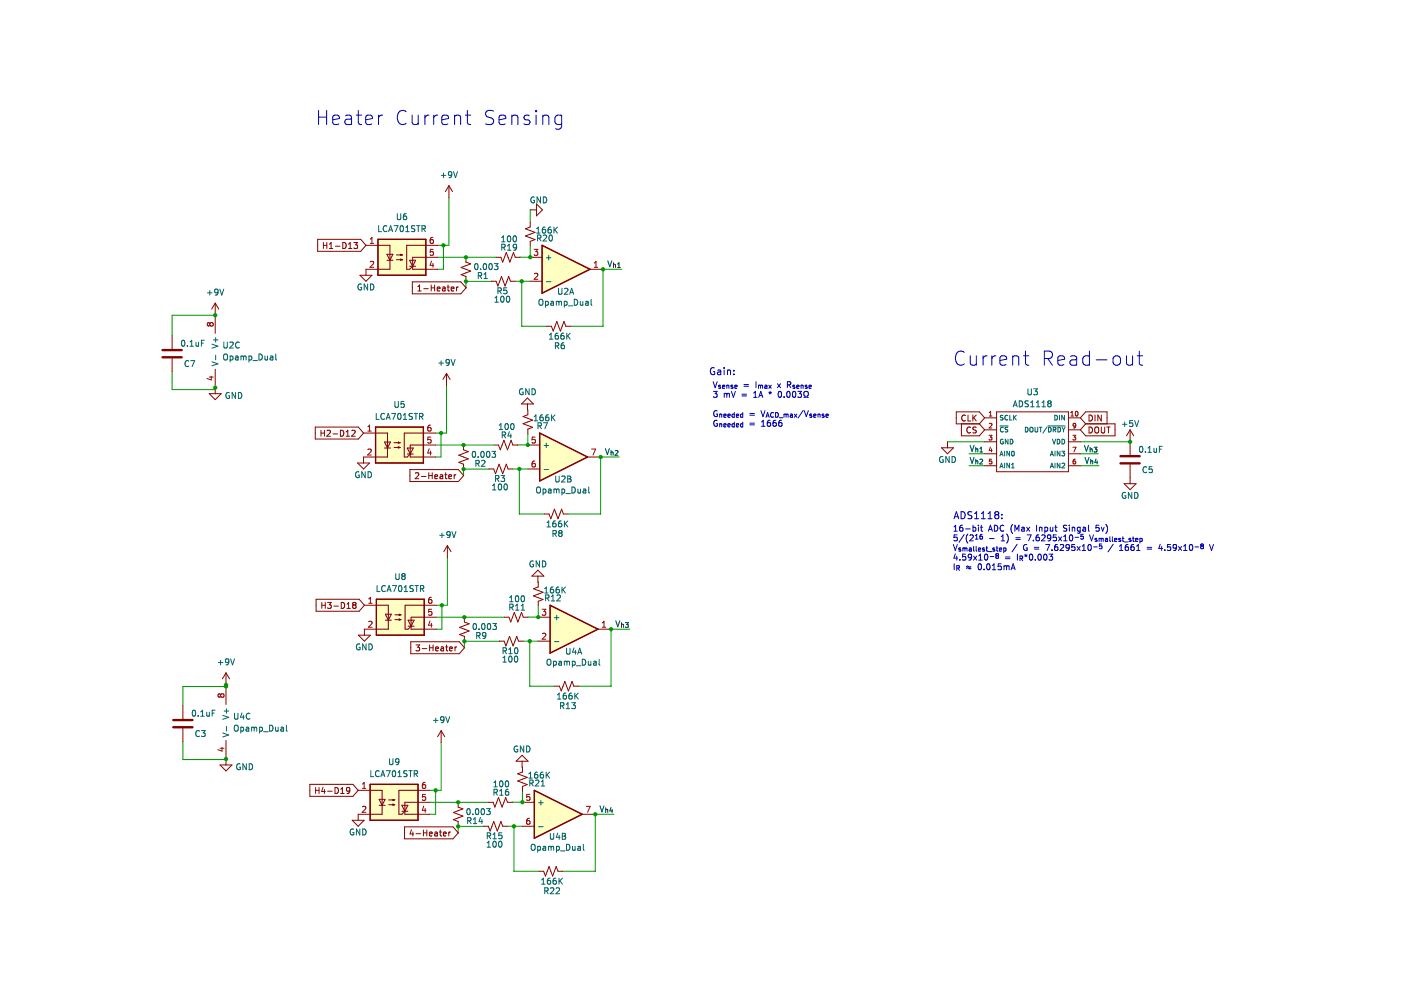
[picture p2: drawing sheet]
<svg xmlns="http://www.w3.org/2000/svg" width="297mm" height="210mm" viewBox="0 0 297 210" stroke-linecap="round" stroke-linejoin="round" font-family="sans-serif">
<path d="M80.1 50.7h10.2v7.7h-10.2z" fill-rule="evenodd" fill="#ffffc2"/>
<path d="M80.1 50.7h10.2v7.7h-10.2z" fill="none" stroke="#840000" stroke-width=".25"/>
<path d="M116.6 128.3l10.2 5.1-10.2 5.1z" fill="#ffffc2"/>
<path d="M116.6 128.3l10.2 5.1-10.2 5.1z" fill="none" stroke="#840000" stroke-width=".25"/>
<path d="M114.9 52l10.2 5.1-10.2 5.1z" fill="#ffffc2"/>
<path d="M114.9 52l10.2 5.1-10.2 5.1z" fill="none" stroke="#840000" stroke-width=".25"/>
<path d="M114.4 91.8l10.2 5.1-10.2 5.1z" fill="#ffffc2"/>
<path d="M114.4 91.8l10.2 5.1-10.2 5.1z" fill="none" stroke="#840000" stroke-width=".25"/>
<path d="M113.3 167.6l10.1 5-10.1 5.1z" fill="#ffffc2"/>
<path d="M113.3 167.6l10.1 5-10.1 5.1z" fill="none" stroke="#840000" stroke-width=".25"/>
<path d="M79.6 90.6h10.2v7.6h-10.2z" fill-rule="evenodd" fill="#ffffc2"/>
<path d="M79.6 90.6h10.2v7.6h-10.2z" fill="none" stroke="#840000" stroke-width=".25"/>
<path d="M79.8 127.1h10.2v7.6h-10.2z" fill-rule="evenodd" fill="#ffffc2"/>
<path d="M79.8 127.1h10.2v7.6h-10.2z" fill="none" stroke="#840000" stroke-width=".25"/>
<path d="M78.5 166.3h10.1v7.6h-10.1z" fill-rule="evenodd" fill="#ffffc2"/>
<path d="M80.1 50.7h10.2v7.7h-10.2zM114.9 52l10.2 5.1-10.2 5.1zM79.6 90.6h10.2v7.6h-10.2zM114.4 91.8l10.2 5.1-10.2 5.1zM79.8 127.1h10.2v7.6h-10.2zM116.6 128.3l10.2 5.1-10.2 5.1zM78.5 166.3h10.1v7.6h-10.1zM113.3 167.6l10.1 5-10.1 5.1z" fill="none" stroke="#840000" stroke-width=".25"/>
<g fill="none" stroke="#009600" stroke-width=".21">
<path d="M92.8 54.6h12.4M94 52v5.1h-1.2M95.2 41.9v10.1h-2.4M104.2 59.7h-5.4v1.3M104.2 59.6v.1M109.2 59.6h3.2M110.3 54.5v.1M110.6 59.6v9.6h5.3M112.4 52.2v2.4l-2.1-.1M112.5 44.5l-.1 2.6M127.6 57.1h4.2M127.9 57.1v12.1h-6.9"/>
<path d="M36.5 78.8v3.8h9.1v-.5M45.6 66.9l-9.1-.1v4.4M98.8 61h.1M92.3 94.4h12.4M93.5 91.8v5.1h-1.2M94.7 81.7v10.1h-2.4M103.7 99.5h-5.4v1.3M103.7 99.4v.1M108.7 99.4h3.2M109.8 94.3v.1M110.1 99.4v9.6h5.3M111.8 86.9h.1"/>
<path d="M111.9 92v2.3h-2.1M127.1 96.9h4.2M127.3 96.9v12.1h-6.8M200.9 93.7h7.9M205.5 96.2h3.3M205.5 98.8h3.3M229.1 96.2h3.8M229.1 93.7h10.5M229.1 98.8h3.9M94.9 118.2v10.1h-2.4M98.3 100.8h.1M110.1 109h.1"/>
<path d="M127.3 109h.1M92.5 130.9h14.4M93.7 128.3v5.1h-1.2M98.5 137.3h.1M105.9 136h-7.4v1.3M105.9 135.9v.1M110.9 135.9h3.2M112.3 135.9v9.6h5.3M114 123.4h.1M114.1 130.9h.1M114.1 128.5v2.4M114.1 130.8l-2.1 .1"/>
<path d="M129.3 133.4h4.2M129.6 133.4l-.1 12.1h-6.8M38.8 157.2v3.8h9.1v-.2M47.9 145.2v.4h-9.1v4M93.5 157.5v10.1h-2.3M112.3 145.5h.1M129.5 145.5h.1M91.2 170.1h12.3M92.4 167.6v5h-1.2M97.1 176.6h.1M97.1 175.2l.1 1.4M102.5 175.2h-5.4"/>
<path d="M107.6 175.2h3.1M108.6 170.1h.1M109 175.2v9.5h5.2M110.7 162.7h.1M110.8 167.7v2.4h-2.2M126 172.6h4.2M126.2 172.6v12.1h-6.9"/>
</g>
<g fill="none" stroke="#0000c2" stroke-width=".21">
<path d="M67.5 23.4v3M67.5 24.8h1.8M69.3 23.4v3M70.5 25.4l1.5-.3-.2-.5-.8-.2-.5 .4v1.2l.2 .3 .3 .1 .8-.1M73.3 24.6l.2-.2 .9 .2 .1 .2v1.6M74.5 25.1l-1 .2a.59 .59 0 0 0-.4 .5 .59 .59 0 0 0 .4 .6l1-.1M75.5 24.4h1.2M76 23.4v2.6l.1 .3 .6 .1M77.5 25.4l1.5-.3-.2-.5-.8-.2-.5 .4v1.2l.2 .3 .3 .1 .8-.1M80.2 24.4v2M81.1 24.4a.77 .77 0 0 0-.9 .6M86.1 23.7a1.12 1.12 0 0 0-1.3-.2 1.12 1.12 0 0 0-.6 1.2 1.27 1.27 0 0 0 .4 1.3 1.27 1.27 0 0 0 1.4 .3l.1-.2"/>
<path d="M87.4 24.4v1.6l.1 .3a.81 .81 0 0 0 1.2-.2M88.7 24.4v2M90.1 24.4v2M91 24.4a.77 .77 0 0 0-.9 .6M92 24.4v2M92.8 24.4a.77 .77 0 0 0-.8 .6M93.7 25.4l1.4-.3-.1-.5-.9-.2-.4 .4v1.2l.1 .3 .3 .1 .9-.1M96.4 24.7a.74 .74 0 0 1 1.3 .1v1.6M96.4 24.4v2M98.7 24.4h1.1M99.1 23.4v2.6l.1 .3 .6 .1M104.7 23.6l-1.2-.2a.73 .73 0 0 0-.6 .7 .73 .73 0 0 0 .6 .7 1.1 1.1 0 0 1 1.2 .8 .77 .77 0 0 1-.6 .8l-1.2-.1"/>
<path d="M105.8 25.4l1.4-.3-.1-.5-.9-.2-.4 .4v1.2l.1 .3 .3 .1 .9-.1M108.5 24.7a.74 .74 0 0 1 1.3 .1v1.6M108.5 24.4v2M112.2 24.6l-.7-.2-.4 .4 .1 .5 1 .3 .2 .2-.2 .5-.3 .1-.8-.1M113.7 23.4v.3M113.7 24.4v2M113.7 23.4l-.2 .2 .2 .1M113.7 23.4l.1 .2-.1 .1M115.1 24.7a.74 .74 0 0 1 1.3 .1v1.6M115.1 24.4v2M119.1 24.6l-.9-.2-.5 .6v.8l.2 .5 .3 .1 .9-.1M119.1 24.4v2.4a.81 .81 0 0 1-1.3 .5"/>
<path d="M151.5 78a.7 .7 0 0 0-.9 .7 .7 .7 0 0 0 .9 .7v-.6h-.3M152.2 78.5h.5l.1 .9M152.8 78.8l-.5 .1-.2 .2 .2 .3h.5M153.5 77.9v.2M153.5 78.4v1M154.2 78.6l.3-.2 .3 .1 .1 .9M154.2 78.4v1M155.6 79.3v.1M155.6 78.5v.2M204.4 74.7a1.12 1.12 0 0 0-1.3-.1 1.12 1.12 0 0 0-.5 1.1 1.27 1.27 0 0 0 .3 1.4 1.27 1.27 0 0 0 1.4 .2l.1-.1M205.7 75.4v1.6l.2 .3a.81 .81 0 0 0 1.1-.1M207 75.4v2"/>
<path d="M208.4 75.4v2M209.3 75.4a.77 .77 0 0 0-.9 .6M210.3 75.4v2M211.1 75.4a.77 .77 0 0 0-.8 .6M212 76.4l1.4-.2-.1-.6-.9-.2-.4 .5v1.1l.1 .3 .3 .1 .9-.1M214.7 75.7a.74 .74 0 0 1 1.3 .2v1.5M214.7 75.4v2M217 75.4h1.1M217.4 74.4v2.6l.2 .3 .5 .1M221.4 76h1.2a.81 .81 0 0 0 .6-.8 .81 .81 0 0 0-.6-.8h-1.2v3M222.1 76l1 1.4M224.3 76.4l1.4-.2-.1-.6-.9-.2-.4 .5v1.1l.1 .3 .3 .1 .9-.1"/>
<path d="M227 75.6l.3-.2 .8 .2 .2 .3v1.5M228.3 76.2l-1 .1a.59 .59 0 0 0-.5 .6 .59 .59 0 0 0 .5 .5l1-.1M231 75.6l-.9-.2-.5 .6v.9l.2 .4 .3 .1 .9-.1M231 74.4v3M232.4 76.3h2.3M236.1 75.7a.81 .81 0 0 1 .8-.3 .81 .81 0 0 1 .7 .6v.9a.81 .81 0 0 1-.8 .6 .81 .81 0 0 1-.8-.6v-.9zM238.8 75.4v1.6l.2 .3a.81 .81 0 0 0 1.1-.1M240.1 75.4v2M241.1 75.4h1.2M241.6 74.4v2.6l.1 .3 .6 .1M151.2 80.9l.4 1.3 .4-1.3M151.3 83h.7l-.4 .5 .4 .1v.5l-.2 .1-.5-.1"/>
<path d="M152 87.1a.58 .58 0 0 0-.7 .6 .58 .58 0 0 0 .8 .5v-.4h-.2M152 89.2a.58 .58 0 0 0-.7 .6 .58 .58 0 0 0 .8 .5v-.5h-.2M152.6 89.9h.4v.6M152.6 87.9l.4-.1v.7M152.6 87.8v.7M152.6 89.8v.7M152.7 81.7l-.3 .1 .3 .3v.2h-.3M153.2 82l.5-.1-.1-.2h-.3l-.1 .1v.5h.4M153.5 88.1l.4-.1v-.2h-.3l-.1 .1v.5h.4M153.5 90.2l.4-.1v-.2l-.3-.1-.1 .2v.5h.4M153.6 83.4v.8M153.6 83.5l.3-.1 .2 .2"/>
<path d="M154.1 83.6v.6M154.1 83.6l.2-.2 .3 .1v.7M154.1 81.8l.4-.1v.6M154.1 81.7v.6M154.3 88.1l.5-.1v-.2h-.3l-.2 .1 .1 .5h.4M154.3 90.2l.5-.1v-.2l-.3-.1-.2 .2 .1 .5h.4M155.1 83l.4 1.2 .4-1.2M155.4 81.7l-.4 .1 .4 .3v.2h-.4M155.7 89.9l-.3-.1-.2 .2 .1 .5h.4M155.7 87.8h-.3l-.2 .2 .1 .4h.4M155.7 87.5v1M155.7 89.5v1"/>
<path d="M155.8 82l.5-.1-.1-.2h-.3l-.1 .1v.5h.4M156.1 88.1l.5-.1v-.2h-.3l-.2 .1 .1 .5h.4M156.1 90.2l.5-.1v-.2l-.3-.1-.2 .2 .1 .5h.4M157.3 83.6h1M157.3 83.9h1M157.5 87.8h-.3l-.2 .2 .1 .4h.4M157.5 87.5v1M157.5 89.5v1M157.5 89.9l-.3-.1-.2 .2 .1 .5h.4M157.7 81.5h1M157.7 81.9h1M159 87.7h1"/>
<path d="M159 88h1M159 89.7h1M159 90.1h1M159.8 83.3l.3-.3v1.2M159.8 84.2h.7M160.3 80.9v1.3M160.8 81.8l.3-.1 .2 .1M160.8 81.7v.6M160.9 84.2l.4-1.2 .4 1.2M161 83.9h.6M161.3 81.8l.3-.1 .1 .6M161.3 81.8v.5"/>
<path d="M161.3 87.1l.5 1.2 .4-1.2M161.5 90.4h.7M161.5 89.5l.3-.4v1.3M162.2 81.7h.4v.6M162.4 88.5l.3-1 .4 1M162.5 88.2h.5M162.6 81.9l-.5 .2 .2 .2h.3M163 83.2l.3 .1M163 81.7l.5 .6M163.3 89.1l-.4 .1-.2 .2v.7l.2 .3 .4-.1v-.6l-.4-.1-.2 .2M163.3 83v.3M163.3 83.3l-.2 .2"/>
<path d="M163.3 83.3l.2 .2M163.5 81.7l-.5 .6M163.6 83.2l-.3 .1M164 87.6a.45 .45 0 0 0-.6 .4 .45 .45 0 0 0 .6 .4M164.4 87.5a.51 .51 0 0 1 .6 .5 .51 .51 0 0 1-.6 .5zM164.5 89.1l-.4 .1-.2 .2v.7l.2 .3 .4-.1v-.6l-.4-.1-.2 .2M164.8 81.4l.7 .8M165.1 83.1l.2-.1a.68 .68 0 0 1 .4 .6 .68 .68 0 0 1-.4 .6l-.3-.4zM165.2 88.6h.8M165.5 81.4l-.7 .8M165.7 89.1l-.4 .1-.1 .2-.1 .7 .2 .3 .5-.1-.1-.6-.4-.1-.2 .2M166.2 87.9l.3-.1 .2 .1"/>
<path d="M166.2 87.8v.7M166.3 84.1v.1M166.7 87.9l.3-.1 .1 .7M166.7 87.9v.6M166.9 83.1l.2-.1a.68 .68 0 0 1 .4 .6 .68 .68 0 0 1-.4 .6l-.3-.4zM166.9 81.6l.6-.1 .1-.4-.7-.2v1.3M167.2 81.6l.5 .6M167.6 87.8h.4v.7M168 88l-.5 .2 .2 .3 .3-.1M168.1 83.1l.2-.1a.68 .68 0 0 1 .4 .6 .68 .68 0 0 1-.4 .6l-.3-.4zM168.4 87.8l.5 .7M168.5 81.7l-.4 .1 .4 .3v.2h-.4"/>
<path d="M168.9 82l.5-.1v-.2h-.3l-.2 .1 .1 .5h.4M168.9 87.8l-.5 .7M169.2 83h.7l-.4 .5 .4 .1v.5l-.2 .1-.5-.1M169.8 81.8l.4-.1 .1 .6M169.8 81.7v.6M170.3 87l-1.1 1.6M170.4 84.2h.3v-.2a.54 .54 0 0 1-.2-.7 .54 .54 0 0 1 .7-.3l.2 .6-.3 .4v.2h.3M170.5 87.1l.5 1.2 .4-1.2M171.1 81.7l-.4 .1 .4 .3v.2h-.4M171.5 82l.5-.1v-.2h-.3l-.2 .1 .1 .5h.4M172.1 87.8h-.3l-.1 .2 .4 .3M172.1 88.3l-.1 .2-.3-.1"/>
<path d="M172.1 88.3h.1M172.5 88.1l.5-.1-.1-.2h-.2l-.2 .1 .1 .5h.3M173.4 87.9l.4-.1 .1 .7M173.4 87.8v.7M174.7 87.8h-.3l-.1 .2 .4 .3M174.7 88.3l-.1 .2-.3-.1M174.7 88.3h.1M175.1 88.1l.5-.1v-.2h-.3l-.2 .1 .1 .5h.4M202.1 115.4l.4 1.3 .5-1.3M202.2 112.6h.8M202.2 111.7l.4-.3v1.2M202.3 110l.5-1.5 .5 1.5"/>
<path d="M202.3 119.5v1.3M202.4 109.6h.7M202.5 117.4l-.3 .9h.8M202.9 117.9v.9M202.9 113.4h-.6l-.1 .6 .7-.1v.7l-.2 .1-.5-.1M203.5 118.6v.2M203.7 116.2l-.4 .1 .4 .3v.2h-.4M203.8 108.5a.76 .76 0 0 1 .8 .7 .76 .76 0 0 1-.8 .8zM204.1 111.4h-.4l-.2 .3v.7l.2 .2 .4-.1v-.6l-.4-.1-.2 .3M204.2 116.2v.7M204.2 116.3l.2-.1 .2 .1M204.4 113.3l-1.1 1.7"/>
<path d="M204.6 116.3l.4-.1v.7M204.6 116.3v.6M204.7 112.1h1M204.7 117.5h-.6v.6l.6-.1v.6l-.2 .2-.4-.2M205.2 113.2a1.46 1.46 0 0 0 0 2M205.5 116.2h.4v.7M205.6 113.5l.5-.1 .3 .4-.8 .9h.8M205.9 116.4l-.4 .2 .1 .3 .3-.1M206 118l-.2 .3-.4-.1-.1-.6 .5-.1 .2 .2-.1 .8-.1 .2-.4 .1M206.1 108.6l-.6-.1-.2 .1v.5l.6 .2 .2 .4-.3 .3-.6-.1M206.3 111.8h.4l.2 .2-.1 .6h-.5M206.3 111.4v1.2"/>
<path d="M206.4 117.9l.7 .9M206.4 115.8v.9l.2 .2M206.6 110h.9M206.6 108.9l.5-.4v1.5M206.8 114.3h.6M206.8 113.6l.3-.3v1M207 115.8v.9l.1 .2M207.1 117.9l-.7 .9M207.4 111.4v.1M207.4 111.8v.8M207.4 116.5l.5-.1v-.2h-.3l-.2 .1 .1 .5h.4M207.5 119.7l.2-.2a.68 .68 0 0 1 .4 .7 .68 .68 0 0 1-.4 .6l-.3-.5z"/>
<path d="M207.5 118.8h.7M207.5 117.9l.4-.4v1.3M207.8 113.8v.1M207.9 113.7l-.1 .1M207.9 111.8h.5M208 111.4v1l.4 .2M208.1 110h.8M208.1 108.9l.4-.4v1.5M208.2 113.3h-.2l-.2 .4v.5l.4 .1 .1-.5-.4-.1M208.7 116.2l-.4 .1 .4 .3v.2h-.4M208.9 117.6l.1-.1a.68 .68 0 0 1 .5 .6 .68 .68 0 0 1-.5 .7 .84 .84 0 0 1-.1-1.2zM209 116.2h.4"/>
<path d="M209.2 115.8v.9l.2 .2M209.3 119.7l.2-.2a.68 .68 0 0 1 .4 .7 .68 .68 0 0 1-.4 .6l-.3-.5zM209.5 108.9l.4-.4v1.5M209.5 110h.8M209.5 117h.8M209.6 112.6l.4-1.2 .4 1.2M209.7 112.3h.6M209.8 114.2h1M209.9 118h.8M210.4 119.9l.4-.4v1.3M210.8 111.4a.64 .64 0 0 1 .8 .6 .64 .64 0 0 1-.8 .6zM210.9 116.2l-.4 .1 .4 .3v.2h-.4"/>
<path d="M211.2 109.1l-.3 .3v.3l.3 .3 .4-.1 .2-.2-.1-.4-.2-.2M211.2 109.1l-.3-.3 .3-.3 .4 .1 .2 .2-.3 .3M211.2 109.1h.3M211.2 116.2h.4M211.3 117.8l-.2 .2 .2 .4 .4-.2-.2-.4M211.3 117.8l-.2-.2 .2-.2 .4 .2-.2 .2M211.3 117.8h.2M211.4 115.8v.9l.2 .2M211.9 116.5l.5-.1-.1-.2h-.3l-.1 .1v.5h.4M212.3 119.5h-.6l-.1 .6h.6l.1 .6-.2 .1-.5-.1M212.3 114.7h.7M212.3 113.8l.3-.4v1.3"/>
<path d="M212.4 109.1v.1M212.4 109.8v.2M212.8 116.2h.3l.2 .2-.1 .4h-.4M212.8 116.2v1M212.8 111.5a.56 .56 0 0 0-.8 .5 .56 .56 0 0 0 .8 .5M212.9 120v.8M213.2 118.1h.9M213.2 118.5h.9M213.4 113.2a1.46 1.46 0 0 1 0 2M214.7 111.2a1.46 1.46 0 0 0 0 1.9M215.2 112.6v-1.2l.4 .9 .4-.9v1.2M215.4 114h.9"/>
<path d="M215.4 114.4h.9M215.7 115.4l-1.1 1.6M215.7 117.5v1.3M216.3 118.4h.4l.1-.4-.5-.1v1M216.5 118.4l.3 .5M216.6 111.8h.5l.1 .8M217.2 112.1l-.6 .2 .2 .3h.4M217.2 117.7l.3 .1M217.5 117.5v.3M217.5 117.8l-.2 .2M217.5 117.8l.2 .2M217.7 111.8l.6 .8"/>
<path d="M217.7 115.5a.58 .58 0 0 0-.7 .6 .58 .58 0 0 0 .8 .5v-.4h-.3M217.8 113.4h.8l-.5 1.3M217.8 117.7l-.3 .1M218.3 111.8l-.6 .8M218.4 117.6l.1-.1a.68 .68 0 0 1 .5 .6 .68 .68 0 0 1-.5 .7l-.3-.5zM219.1 114.6v.1M219.3 116.1h1M219.3 116.4h1M219.5 118.6v.2M219.8 111.4v1.2M220.2 117.6l.2-.1a.68 .68 0 0 1 .4 .6 .68 .68 0 0 1-.4 .7l-.3-.5zM220.3 113.4l-.4 .1-.2 .2v.7l.2 .3 .4-.1v-.7h-.4l-.2 .2"/>
<path d="M220.4 111.9l.5-.1v.8M220.4 111.8v.8M220.9 113.5l.4-.1 .3 .4-.8 .9h.8M221.4 117.6l.2-.1a.68 .68 0 0 1 .4 .6 .68 .68 0 0 1-.4 .7l-.3-.5zM221.5 111.8h.4l.2 .2-.1 .6h-.5M221.5 111.8v1.3M221.7 115.4h.9l-.6 1.3M222.4 117.5h.8l-.4 .5 .3 .1v.5l-.1 .2-.6-.2M222.7 111.8v.8l.5-.1M222.8 113.9l-.2 .3-.4-.1-.1-.6 .5-.1 .2 .2-.1 .8-.1 .2-.4 .1M223 116.6v.1M223.2 111.8v.8"/>
<path d="M223.6 111.8h.5M223.8 111.4v1l.3 .2M223.9 113.4h-.6v.6l.6-.1v.7l-.1 .1-.5-.1M224.2 115.4l-.4 .1-.2 .2v.8l.2 .2 .4-.1v-.6l-.4-.1-.2 .3M224.4 113.8l.7 .9M224.8 115.6l.5-.2 .2 .4-.8 .9h.8M225.1 113.8l-.7 .9M225.5 114.7h.7M225.5 113.8l.4-.4v1.3M226.2 111.4l-.7 .1v.3l.6 .3 .1 .3-.3 .2h-.4M226.7 111.4v.1M226.7 111.8v.8"/>
<path d="M226.7 116l-.2 .2h-.4v-.6l.4-.2 .2 .3v.7l-.2 .3h-.4M226.8 113.5l.2-.1a.68 .68 0 0 1 .5 .6 .68 .68 0 0 1-.5 .7l-.3-.5zM227.3 111.9l.5-.1 .1 .8M227.3 111.8v.8M227.9 115.4h-.6l-.1 .7 .6-.1 .1 .6-.2 .1-.5-.1M227.9 113.9h.8M228.4 115.9l.6 .8M229 111.8h-.3l-.3 .2 .1 .6h.5M229 111.8v1l-.2 .3-.3-.1M229 115.9l-.6 .8M229.4 116.7h.8M229.4 115.8l.4-.4v1.3"/>
<path d="M229.6 111.8h.5l.1 .8M229.7 113.3h-.5l-.1 .5 .5-.1 .1 .5h-.6M230.2 112.1l-.6 .2 .1 .3h.5M230.8 111.4v1l.2 .2M230.8 115.6l.2-.2a.68 .68 0 0 1 .4 .7 .68 .68 0 0 1-.4 .6l-.3-.5zM231 113.4l.4 1.3 .5-1.3M231.9 116h.7M232.6 114.2l-.4 .1 .4 .2v.3h-.4M233 111.4h-.6l-.1 .6 .7-.1v.6l-.2 .1-.5-.1M233 114.2l.3-.1 .2 .2M233 114.1v.7M233.5 114.3l.4-.1v.6"/>
<path d="M233.5 114.3v.5M233.5 111.8l.3 .8 .3-.8M233.6 115.3h-.5v.5h.5v.5h-.5M234.4 114.2h.4v.6M234.5 111.2a1.46 1.46 0 0 1 0 1.9M234.8 114.4l-.5 .2 .2 .2h.3M235.3 113.8v.9l.2 .1M235.8 113.8v.9l.2 .1M236 115.4l-1.1 1.6M236.3 114.5l.5-.1v-.2l-.3-.1-.2 .2 .1 .5h.4M237.4 116.7h.7M237.4 115.8l.3-.4v1.3"/>
<path d="M237.6 114.2l-.4 .1 .4 .2v.3h-.4M237.9 114.1h.4M238.1 113.8v.9l.2 .1M238.4 114.9h.8M239.2 115.4l-.4 .1-.2 .2v.8l.2 .2 .4-.1v-.6l-.4-.1-.2 .3M239.8 114.2l-.4 .1 .4 .2v.3h-.4M240.1 114.1h.4M240.2 113.8v.9l.3 .1M240.4 115.4l-.4 .1-.2 .2v.8l.2 .2 .4-.1v-.6l-.4-.1-.2 .3M240.8 114.5l.5-.1-.1-.2-.3-.1-.1 .2v.5h.4M241 115.8l.3-.4v1.3M241 116.7h.7"/>
<path d="M241.7 114.2l.3-.1 .2 .2-.1 .5h-.4M241.7 114.1v1.1M243.2 116.1h1M243.2 116.4h1M246 115.4l-.3 .9h.8M246.3 115.9v.8M247 116.6v.1M248.2 115.4h-.6l-.1 .7 .6-.1 .1 .6-.2 .1-.5-.1M249.4 116l-.2 .2h-.4v-.6l.4-.2 .2 .3v.7l-.2 .3h-.4M249.9 115.9l.6 .8M250.5 115.9l-.6 .8M251 116.7h.7"/>
<path d="M251 115.8l.3-.4v1.3M252.3 115.6l.2-.2a.68 .68 0 0 1 .4 .7 .68 .68 0 0 1-.4 .6l-.3-.5zM253.4 116h.7M254.6 115.5l.2-.2 .4 .2M254.6 115.6l.2 .2M254.6 115.5v.1M254.8 115.8l-.2 .2 .2 .3 .4-.1-.2-.4M254.8 115.8h.2M255.2 115.5v.1M255.2 115.6l-.2 .2M256.4 115.4l.5 1.3 .4-1.3M202.9 120.5l.4-.1 .1-.4-.5-.1v1"/>
<path d="M203.1 120.5l.3 .4M204.9 120.5l.2-.1 .5 .2 .3-.1M204.9 120.1l.2-.1 .5 .3 .3-.2M208.6 120.7v.1M210.4 120.8h.7M212.9 120.1l.3-.1 .2 .1M213.4 120.1l.2-.1h.3l.1 .8M213.4 120.1v.7M214.4 120.8l.4-1.3 .4 1.3M214.5 120.4h.6"/>
</g>
<g fill="none" stroke="#0f0f0f" stroke-width=".21">
<path d="M128.9 55.3l.4 1.3 .4-1.3M130.1 55.7v1M130.1 56.1h.4v.6M130.9 56.7h.6M130.9 56l.3-.3v1M128.4 95.1l.4 1.3 .4-1.3M129.6 95.5v1M129.6 95.9h.3l.1 .6M130.4 95.6l.4-.1 .2 .3-.6 .7h.6M205.7 97l.4 1.2 .4-1.2M205.7 94.4l.4 1.3 .4-1.3M206.9 94.8v1"/>
<path d="M206.9 97.4v1M206.9 95.3l.4-.1v.6M206.9 97.8l.4-.1v.7M207.8 95.8h.5M207.8 97.5l.3-.1 .2 .3-.6 .7h.6M207.8 95.1l.2-.3v1M229.9 94.4l.4 1.3 .5-1.3M230 97l.5 1.2 .4-1.2M231.1 94.8v1M231.1 95.3l.4-.1 .1 .6M231.3 97.8l.3-.1 .1 .7M231.3 97.4v1"/>
<path d="M232 94.8h.6l-.4 .4 .3 .1v.4h-.5M232.4 97.3l-.3 .7h.7M232.6 97.7v.7M130.6 131.6l.4 1.3 .4-1.3M131.8 132v1M131.8 132.4h.4v.6M132.6 132h.6l-.3 .4 .3 .1v.4h-.6M127.2 170.9l.4 1.2 .5-1.2M128.4 171.3v1M128.4 171.7l.4-.1 .1 .7M129.5 171.2l-.2 .7h.6M129.8 171.6v.7"/>
</g>
<g fill="none" stroke="#840000" stroke-width=".21">
<path d="M95.2 39.4l-.8 1.2M95.2 39.4v2.5M95.2 39.4l.7 1.2M67.3 50.7h9.2l1.1 1.3-1.1 1.3h-9.2zM68.6 51.4v1.3M68.6 52h.7M69.3 51.4v1.3M69.8 52.7h.8M69.8 51.8l.4-.4v1.3M71.1 52.2h1M72.7 51.4a.64 .64 0 0 1 .7 .7 .64 .64 0 0 1-.7 .6zM73.9 52.7h.7"/>
<path d="M73.9 51.8l.3-.4v1.3M75 51.4h.8l-.4 .5 .4 .1v.6l-.2 .1-.6-.1M76.3 58.4h2.6l-1.3 1.2zM77.6 52h5.1v5.1h-5.1v1.3M82 55.2h1.3M82 53.9h1.3l-.6 1.3zM84.1 55.1h1.2M84.1 54h1.2M85 54.9l.3 .2-.3 .1zM85 53.9l.3 .1-.3 .2zM86.9 55.2h1.2l-.6 1.3zM86.9 56.5h1.2"/>
<path d="M87.4 59.8h10.3l1.1 1.2-1.1 1.3h-10.3zM92.8 52h-6.6v5.1h.7l.6-.6M92.8 54.6h-5.3v2.5h5.3M98.8 54.6v1l1 .4-2 .7 2 .8-2 .7 1 .4v1M104.2 59.6h1l.4 1 .7-2 .8 2 .8-2 .3 1h1M105.2 54.6h1l.4 1 .7-2.1 .8 2.1 .8-2.1 .3 1.1h1.1M112.4 54.6h2.5M112.4 59.6h2.5M112.4 47.1v1l-1 .4 2 .8-2 .7 2 .8-1 .4v1M112.5 44.5h1.2M113.7 43.2l1.3 1.3-1.3 1.3zM125.1 57.1h2.5"/>
<path d="M36.5 71.2v2.8M36.5 76v2.8M45.6 64.3v6.4M45.6 78.3v3.8M45.6 64.3l-.7 1.2M45.6 64.3l.8 1.2M88.6 61.7h.7M88.6 60.8l.3-.4v1.3M89.9 61.2h.9M91.4 60.4v1.3M91.4 61h.7M92.1 60.4v1.3"/>
<path d="M92.7 61.3l.6-.1-.1-.3h-.3l-.2 .1 .1 .6h.4M93.8 60.9h.5l.1 .8M94.4 61.2l-.6 .2 .2 .3 .4-.1M94.7 79.2v2.5M94.7 79.2l-.8 1.2M94.7 79.2l.7 1.2M94.8 60.9h.5M95 60.4v1.1l.3 .2M95.7 61.3l.6-.1-.1-.3h-.4l-.1 .1v.6h.5M96.8 60.9v.8M97.2 60.9l-.4 .2M115.9 69.2h1l.4 1 .8-2 .7 2 .8-2 .4 1h1"/>
<path d="M44.4 83.5h2.5l-1.3 1.2zM45.6 82.2v1.3M66.8 90.6h9.2l1.1 1.2-1.1 1.3h-9.2zM68.1 91.2v1.3M68.1 91.8h.7M68.8 91.2v1.3M69.3 91.3l.5-.1 .3 .4-.8 .9h.8M70.6 92h1M72.2 91.2a.64 .64 0 0 1 .7 .7 .64 .64 0 0 1-.7 .6zM73.4 92.5h.7M73.4 91.6l.3-.4v1.3M74.6 91.3l.5-.1 .2 .4-.8 .9h.8"/>
<path d="M75.8 98.2h2.6l-1.3 1.2zM77.1 91.8h5.1v5.1h-5.1v1.3M81.5 95h1.3M81.5 93.7h1.3l-.6 1.3zM83.6 94.9h1.2M83.6 93.9h1.2M84.4 94.7l.4 .2-.4 .1zM84.4 93.7l.4 .2-.4 .1zM86.3 95h1.3l-.6 1.3zM86.3 96.3h1.3M86.9 99.6h10.3l1.1 1.2-1.1 1.3h-10.3zM92.3 91.8h-6.6v5.1h.6l.7-.6"/>
<path d="M92.3 94.4h-5.3v2.5h5.3M98.3 94.4v1l1 .4-2 .7 2 .8-2 .7 1 .4v1M103.7 99.4h1l.4 1.1 .7-2.1 .8 2.1 .7-2.1 .4 1h1M104.7 94.4h1l.4 1 .7-2.1 .8 2.1 .8-2.1 .3 1.1h1.1M111.8 85.7v1.2M111.8 84.4l1.3 1.3h-2.5zM111.9 94.4h2.5M111.9 99.4h2.5M111.9 86.9v1l-1 .4 2 .8-2 .7 2 .8-1 .4v1M124.6 96.9h2.5M199.6 94.9h2.6l-1.3 1.3zM200.9 93.7v1.2"/>
<path d="M203.8 89.9v2.5h3.8l1.2-1.3M204.7 88.1a.56 .56 0 0 0-.8 .5 .56 .56 0 0 0 .8 .5M205.2 88v1.3h.6M205.8 90.7a.56 .56 0 0 0-.8 .5 .56 .56 0 0 0 .8 .5M206.3 88v1.3M206.4 88.5l.6 .8M207 88l-.7 .7M207 90.6l-.7 .1v.3l.6 .3 .1 .3-.3 .2-.4-.1M207.6 89.9l1.2 1.2M208.8 88.6l-1.2-1.3h-4.9v2.6h4.9M208.8 88.6l-1.2 1.3M208.8 88.6h2.5"/>
<path d="M208.8 91.1h2.5M208.8 93.7h2.5M208.8 96.2h2.5M208.8 98.8h2.5M211.3 87.3h15.2v12.7h-15.2zM226.5 88.6h2.6M226.5 91.1h2.6M226.5 93.7h2.6M226.5 96.2h2.6M226.5 98.8h2.6M229.1 88.6l1.1 1.3M229.1 88.6l1.1-1.3h4.5v2.6"/>
<path d="M230.2 89.9h6.2v2.5h-6.2l-1.1-1.3M230.2 89.9l-1.1 1.2M230.9 90.5a.64 .64 0 0 1 .7 .7 .64 .64 0 0 1-.7 .6zM230.9 88a.64 .64 0 0 1 .7 .6 .64 .64 0 0 1-.7 .7zM232.2 90.7l.2-.2a.43 .43 0 0 1 .6 .5v.4a.42 .42 0 0 1-.5 .4 .42 .42 0 0 1-.4-.4zM232.2 88v1.3M233.5 90.5v1.1l.2 .2 .4-.1 .1-.1v-1.1M233.5 88v1.3l-.7-1.3v1.3M234.6 90.5h.8M235 90.5v1.3M239.6 91.1v5.4M239.6 98.5v4.1"/>
<path d="M239.6 91.1l-.8 1.3M239.6 91.1l.8 1.3M88.1 100.4l.5-.2 .2 .4-.8 .9h.8M89.3 101h1M90.9 100.2v1.3M90.9 100.8h.7M91.6 100.2v1.3M92.2 101.1l.6-.1-.1-.3h-.3l-.2 .1v.6h.5M93.3 100.7h.5l.1 .8M93.9 101l-.6 .2 .2 .3 .4-.1M94.3 100.7h.5M94.5 100.2v1.1l.3 .2"/>
<path d="M94.9 115.7l-.8 1.3M94.9 115.7v2.5M94.9 115.7l.7 1.3M95.1 101.1l.6-.1v-.3h-.4l-.2 .1 .1 .6h.5M96.3 100.7v.8M96.7 100.7l-.4 .2M115.4 109h1l.4 1 .7-2 .8 2 .8-2 .4 1h1M238.3 102.6h2.6l-1.3 1.2zM67 127.1h9.1l1.2 1.2-1.2 1.3h-9.1zM68.2 127.7v1.3M68.2 128.3h.8M69 127.7v1.3"/>
<path d="M69.4 127.7h.8l-.4 .5 .4 .1v.6l-.2 .1-.6-.1M70.8 128.5h.9M72.3 127.7a.64 .64 0 0 1 .8 .7 .64 .64 0 0 1-.8 .6zM73.6 129h.7M73.6 128.1l.3-.4v1.3M75 128.3l-.2-.3 .2-.3h.2l.3 .3-.3 .3M75 128.3l-.2 .2v.4l.2 .1 .4-.1 .1-.1v-.3l-.3-.2M75 128.3h.2M76 134.7h2.5l-1.2 1.2zM77.3 128.3h5v5.1h-5v1.3M81.7 131.5h1.3M81.7 130.2h1.3l-.7 1.3z"/>
<path d="M83.7 131.4h1.3M83.7 130.4h1.3M84.6 131.2l.4 .2-.4 .1zM84.6 130.2l.4 .2-.4 .1zM86.5 131.5h1.3l-.6 1.3zM86.5 132.8h1.3M87.1 136.1h10.3l1.1 1.2-1.1 1.3h-10.3zM88.2 136.7h.8l-.4 .5 .3 .1v.6l-.2 .1-.5-.1M89.5 137.5h1M91.1 136.7v1.3M91.1 137.3h.7M91.8 136.7v1.3"/>
<path d="M92.4 137.6l.6-.1-.1-.3h-.4l-.1 .1v.6h.5M92.5 128.3h-6.6v5.1h.6l.7-.6M92.5 130.9h-5.3v2.5h5.3M93.5 137.2h.5l.1 .8M94.1 137.5l-.7 .2 .2 .3 .5-.1M94.5 137.2h.5M94.7 136.7v1.1l.3 .2M95.3 137.6l.6-.1v-.3h-.4l-.2 .1 .1 .6h.5M96.5 137.2v.8M96.8 137.2l-.3 .2M98.5 130.9v1l1 .4-2.1 .7 2.1 .8-2.1 .7 1.1 .4v1M105.9 135.9h1l.4 1.1 .7-2.1 .8 2.1 .8-2.1 .3 1h1"/>
<path d="M106.9 130.9h1l.4 1 .7-2.1 .8 2.1 .8-2.1 .3 1.1h1.1M114 122.2v1.2M114 120.9l1.3 1.3h-2.5zM114.1 135.9h2.5M114.1 130.9h2.5M114.1 123.4v1l-1 .4 2 .8-2 .7 2 .8-1 .4v1M126.8 133.4h2.5M38.8 149.6v2.8M38.8 154.4v2.8M47.9 142.7v2.5M47.9 145.6v3.8M47.9 157v3.8"/>
<path d="M47.9 142.7l-.7 1.2M47.9 142.7l.8 1.2M93.5 154.9l-.7 1.3M93.5 154.9v2.6M93.5 154.9l.8 1.3M117.6 145.5h1l.4 1 .8-2 .7 2 .8-2 .4 1h1M46.6 162.2h2.6l-1.3 1.3zM47.9 160.9v1.3M65.7 166.3h9.1l1.1 1.3-1.1 1.2h-9.1zM66.9 167v1.2M66.9 167.6h.7M67.6 167v1.2"/>
<path d="M68.5 166.9l-.3 .9h.8M68.8 167.4v.8M69.5 167.8h.9M71 167a.64 .64 0 0 1 .8 .6 .64 .64 0 0 1-.8 .6zM72.2 167.3l.4-.3v1.2M72.2 168.2h.8M74.2 167.5l-.3 .3-.3-.1-.1-.6 .4-.1 .3 .2-.1 .7-.2 .3h-.3M74.7 173.9h2.5l-1.3 1.3zM75.9 167.6h5.1v5h-5.1v1.3M80.4 170.7h1.3M80.4 169.5h1.3l-.7 1.2zM82.4 170.6h1.3"/>
<path d="M82.4 169.6h1.3M83.3 170.5l.4 .1-.4 .1zM83.3 169.5l.4 .1-.4 .1zM85.2 170.7h1.3l-.7 1.3zM85.2 172h1.3M85.8 175.3h10.3l1.1 1.3-1.1 1.3h-10.3zM87.2 175.9l-.3 .9h.8M87.5 176.4v.9M88.2 176.8h1M89.8 176v1.3M89.8 176.6h.7M90.5 176v1.3"/>
<path d="M91 176.8l.6-.1v-.2l-.4-.1-.2 .2 .1 .6h.5M91.2 170.1h-5.4v2.5h5.4M91.2 167.6h-6.6v5h.6l.6-.6M92.2 176.5h.5v.8M92.7 176.7l-.6 .3 .2 .3 .4-.1M93.2 176.4h.4M93.3 176v1.1l.3 .2M94 176.8l.6-.1-.1-.2-.3-.1-.2 .2 .1 .6h.4M95.2 176.4v.9M95.5 176.4l-.3 .2M97.1 170.1v1l1.1 .4-2.1 .8 2.1 .7-2.1 .8 1 .4v1M102.5 175.2h1l.4 1 .8-2 .7 2 .8-2 .4 1h1"/>
<path d="M103.5 170.1h1.1l.3 1 .8-2 .8 2 .7-2 .4 1h1M110.7 161.4v1.3M110.7 160.1l1.3 1.3h-2.6zM110.7 170.1h2.6M110.7 175.2h2.6M110.8 162.7v1l-1 .4 2 .7-2 .8 2 .8-1 .3v1M123.4 172.6h2.6M114.2 184.7h1.1l.3 1 .8-2 .8 2 .7-2 .4 1h1"/>
</g>
<g fill="none" stroke="#006464" stroke-width=".21">
<path d="M93.6 37.2h.9M94 36.7v1M95.8 36.9l-.3 .3-.3-.1-.1-.6 .4-.1 .3 .2-.1 .8-.2 .2-.3 .1M96.1 36.4l.5 1.3 .4-1.3M80.3 47.8v1.3h.6M82 48a.56 .56 0 0 0-.8 .5 .56 .56 0 0 0 .8 .5M82.4 49.1l.4-1.3 .4 1.3M82.5 48.8h.6M83.5 47.8h.9l-.6 1.3M84.2 45.3v1l.3 .3 .3-.1 .2-.2v-1M84.9 48l.2-.2a.68 .68 0 0 1 .5 .7 .68 .68 0 0 1-.5 .6l-.3-.5zM86 49.1h.7"/>
<path d="M86 48.2l.4-.4v1.3M86.1 45.3l-.3 .1-.2 .2-.1 .7 .3 .3 .4-.1-.1-.6-.3-.1-.3 .2M88 47.9l-.7 .1v.3l.5 .3 .2 .3-.3 .2h-.5M88.3 47.8h.7M88.7 47.8v1.3M89.5 48.5h.6v-.5l-.6-.2v1.3M89.8 48.5l.4 .6M100.7 56l.2-.1a.68 .68 0 0 1 .5 .6 .68 .68 0 0 1-.5 .7l-.3-.5zM101.4 58.5l.6-.1 .1-.5-.7-.1v1.3M101.7 58.5l.4 .6M101.9 57v.2M102.6 56l.1-.1a.68 .68 0 0 1 .5 .6 .68 .68 0 0 1-.5 .7l-.3-.5z"/>
<path d="M102.6 59.1h.7M102.6 58.2l.4-.4v1.3M103.8 56l.1-.1a.68 .68 0 0 1 .5 .6 .68 .68 0 0 1-.5 .7l-.3-.5zM104.8 55.9h.8l-.4 .5 .3 .1v.5l-.2 .2-.5-.2M106.4 51.3h.7M106.4 50.4l.3-.4v1.3M106.4 52.4h.6v-.5l-.6-.1v1.3M106.7 52.4l.4 .7M107.6 53.1h.7M107.6 52.1l.4-.3v1.3M107.7 50.1l.2-.1a.68 .68 0 0 1 .4 .6 .68 .68 0 0 1-.4 .7l-.3-.5zM109 50.1l.1-.1a.68 .68 0 0 1 .4 .6 .68 .68 0 0 1-.4 .7 .84 .84 0 0 1-.1-1.2z"/>
<path d="M109.5 52.3l-.2 .3-.4-.1v-.6l.4-.1 .2 .2v.7l-.2 .3-.4 .1M113.3 41.8a.58 .58 0 0 0-.8 .6 .58 .58 0 0 0 .8 .5v-.4h-.2M113.8 49.4h.7M113.8 48.5l.3-.3v1.2M114 50.5l.6-.1v-.5l-.6-.1v1.3M114.3 50.5l.4 .6M114.6 41.8v1.2l-.7-1.2v1.2M115.2 49.9l.5-.1 .2 .4-.8 .9h.8M115.2 41.8a.64 .64 0 0 1 .7 .6 .64 .64 0 0 1-.7 .6zM115.6 48.2h-.4l-.2 .3v.7l.2 .2 .4-.1v-.6l-.4-.1-.2 .3M115.8 59.7h1M115.8 54.6h1"/>
<path d="M116.3 54.2v.9M116.5 49.9l.2-.1a.68 .68 0 0 1 .4 .7 .68 .68 0 0 1-.4 .6l-.3-.5zM116.8 48.2h-.4l-.2 .3v.7l.2 .2 .5-.1-.1-.6-.4-.1-.2 .3M117.5 48.2v1.2M117.6 48.7l.6 .7M118.2 48.2l-.7 .7M38.6 72.3l.2-.2a.68 .68 0 0 1 .4 .7 .68 .68 0 0 1-.4 .6l-.3-.5zM39.7 73.3v.1M40 76.6a.56 .56 0 0 0-.8 .5 .56 .56 0 0 0 .8 .5M40.3 73.4h.7M40.3 72.5l.3-.4v1.3M40.4 76.5h.9l-.6 1.2"/>
<path d="M41.6 72.6v.8l.5-.1M42.1 72.6v.8M42.7 72.7h.4M43.3 72.1h-.6v1.3M44 62.1h1M44.5 61.6v1M44.9 76.7l1.3 .4-1.3 .5M44.9 73l1.3 .4-1.3 .4M45.2 72.1h1M45.7 71.6v1M45.7 75.3v1M46.2 61.8l-.2 .3-.4-.1v-.6l.4-.1 .2 .2v.8l-.2 .2-.4 .1"/>
<path d="M46.6 61.3l.4 1.3 .4-1.3M47.5 72.5v1l.2 .3 .4-.1 .1-.2v-1M47.5 75.2l.2-.1a.43 .43 0 0 1 .6 .4v.4a.42 .42 0 0 1-.5 .4 .42 .42 0 0 1-.4-.4zM48.7 72.6l.5-.1 .3 .4-.8 .9h.8M48.8 75.5h.4l.2 .2-.1 .6h-.5M48.8 75.5v1.3M49.9 75.5h.5l.1 .8M50.5 75.8l-.6 .2 .2 .3h.4M50.7 72.6a.56 .56 0 0 0-.8 .6 .56 .56 0 0 0 .8 .5M51.1 75.6l.4-.1 .1 .2M51.1 75.5v.8M51.6 75.7l.2-.2h.3l.1 .8"/>
<path d="M51.6 75.7v.6M52.8 75.5h.3l.3 .2-.1 .6h-.5M52.8 75.5v1.3M53.6 76.5h1M54.9 75.1a.64 .64 0 0 1 .7 .6 .64 .64 0 0 1-.7 .6zM56.2 75.5v.8l.5-.1M56.7 75.5v.8M57.3 75.5h.5l.1 .8M57.9 75.8l-.6 .2 .1 .3h.5M58.5 75.1v1l.1 .2M76.6 60.3a.58 .58 0 0 0-.7 .6 .58 .58 0 0 0 .8 .5v-.5h-.3M77.9 60.2v1.3l-.7-1.3v1.3"/>
<path d="M78.5 60.2a.64 .64 0 0 1 .8 .6 .64 .64 0 0 1-.8 .7zM93 77h1M93.5 76.5v1M95.3 76.7l-.3 .3-.3-.1-.1-.6 .4-.1 .3 .2-.1 .8-.2 .2-.3 .1M95.6 76.2l.5 1.3 .4-1.3M104.9 64.1h.8M104.9 63.2l.4-.4v1.3M105.6 61.7l.6-.1v-.5l-.6-.1v1.3M105.9 61.7l.4 .6M106.3 62.9l.1-.1a.68 .68 0 0 1 .5 .6 .68 .68 0 0 1-.5 .7l-.3-.5zM107.4 61h-.6v.6h.6v.6l-.1 .1-.5-.1M107.5 62.9l.2-.1a.68 .68 0 0 1 .4 .6 .68 .68 0 0 1-.4 .7 .84 .84 0 0 1-.2-1.2z"/>
<path d="M114.3 63.6l.3-.1a.43 .43 0 0 1 .5 .4v.4a.42 .42 0 0 1-.4 .4 .42 .42 0 0 1-.4-.4zM115.7 63.9h.3l.3 .2-.2 .6h-.4M115.7 63.9v1.3M116.5 71l.3-.4v1.3M116.5 71.9h.7M116.8 63.9h.5v.8M117.3 64.2l-.6 .2 .2 .3h.4M117.8 73.3h.6v-.5l-.6-.1v1.2M118 64l.3-.1 .2 .2M118 63.9v.8M118.1 73.3l.4 .6M118.3 70.6l-.4 .1-.1 .2-.1 .8 .2 .2 .5-.1-.1-.6-.4-.1-.2 .3"/>
<path d="M118.4 61.1v1.1l.3 .2 .3-.1 .1-.1v-1.1M118.5 64.1l.2-.2h.3v.8M118.5 64.1v.6M119.5 70.6l-.4 .1-.1 .2-.1 .8 .2 .2 .5-.1-.1-.6-.4-.1-.2 .3M119.6 72.7h-.4l-.2 .3v.7l.2 .2 .4-.1v-.6h-.4l-.2 .2M119.6 63.9v1.3M119.6 63.9h.4l.3 .2-.2 .6h-.5M119.7 61.2l.5-.1 .2 .4-.8 .9h.8M120.2 70.6v1.3M120.4 71.2l.5 .7M120.5 64.8h1M120.8 62.4l.4-1.3 .4 1.3"/>
<path d="M120.9 70.6l-.7 .8M120.9 62h.6M121.8 63.5a.64 .64 0 0 1 .7 .6 .64 .64 0 0 1-.7 .6zM123 63.9l.1 .8 .5-.1M123.6 63.9v.8M124.2 63.9h.5v.8M124.7 64.2l-.6 .2 .2 .3h.4M125.3 63.5v1l.2 .2M48.6 83.3a.58 .58 0 0 0-.7 .6 .58 .58 0 0 0 .8 .5v-.5h-.3M49.9 83.2v1.3l-.7-1.3v1.3M50.5 83.2a.64 .64 0 0 1 .8 .6 .64 .64 0 0 1-.8 .7zM79.8 87.7v1.2h.6"/>
<path d="M81.5 87.8a.56 .56 0 0 0-.8 .5 .56 .56 0 0 0 .8 .5M81.9 88.9l.4-1.2 .4 1.2M82 88.6h.6M83 87.7h.9l-.6 1.2M83.7 85.1v1l.3 .3 .3-.1 .2-.2v-1M84.4 87.8l.2-.1a.68 .68 0 0 1 .4 .6 .68 .68 0 0 1-.4 .6l-.3-.5zM85.5 88l.4-.3v1.2M85.5 88.9h.7M85.7 85.1h-.6l-.1 .6h.6l.1 .6-.2 .1-.5-.1M87.4 87.7l-.6 .1v.3l.5 .3 .1 .3-.2 .2h-.5M87.8 87.7h.7M88.2 87.7v1.2"/>
<path d="M89 88.3h.6v-.5l-.6-.1v1.2M89.3 88.3l.4 .6M100.2 95.8l.2-.1a.68 .68 0 0 1 .5 .6 .68 .68 0 0 1-.5 .7l-.3-.5zM100.9 98.3l.6-.1 .1-.5-.7-.1v1.3M101.2 98.3l.4 .6M101.4 96.8v.2M102.1 97.7l.5-.1 .2 .4-.8 .9h.8M102.1 95.8l.1-.1a.68 .68 0 0 1 .5 .6 .68 .68 0 0 1-.5 .7 .84 .84 0 0 1-.1-1.2zM103.3 95.8l.1-.1a.68 .68 0 0 1 .5 .6 .68 .68 0 0 1-.5 .7l-.3-.5zM104.3 95.7h.8l-.4 .5 .3 .1v.5l-.2 .2-.5-.2M105.8 91.1h.8M105.8 90.2l.4-.4v1.3"/>
<path d="M106.5 92.3l.6-.1v-.5l-.6-.1v1.3M106.8 92.3l.4 .6M107.2 89.9l.2-.1a.68 .68 0 0 1 .4 .6 .68 .68 0 0 1-.4 .7l-.3-.5zM108 91.5l-.3 .9h.8M108.3 92v.9M108.4 89.9l.2-.1a.68 .68 0 0 1 .4 .6 .68 .68 0 0 1-.4 .7l-.3-.5zM110.9 82.5a.58 .58 0 0 0-.8 .6 .58 .58 0 0 0 .8 .5v-.5h-.2M112.2 82.4v1.3l-.7-1.3v1.3M112.8 82.4a.64 .64 0 0 1 .7 .7 .64 .64 0 0 1-.7 .6zM113.3 89.2h.7M113.3 88.3l.3-.3v1.2M114.1 90.3l.6-.1v-.4l-.6-.2v1.3"/>
<path d="M114.4 90.3l.4 .6M115.1 88h-.4l-.2 .3v.7l.2 .2 .4-.1v-.6l-.4-.1-.2 .3M115.2 89.6h.9l-.6 1.3M115.3 94.5h1M115.3 99.5h1M115.8 94v.9M116.3 88h-.4l-.2 .3v.7l.2 .2 .4-.1v-.6l-.4-.1-.2 .3M116.9 88v1.2M117.1 88.5l.6 .7M117.7 88l-.8 .7M199.9 96.9a.58 .58 0 0 0-.7 .5 .58 .58 0 0 0 .8 .5v-.4h-.3M201.3 96.8v1.3l-.8-1.3v1.3"/>
<path d="M201.9 96.8a.64 .64 0 0 1 .7 .6 .64 .64 0 0 1-.7 .7zM212 96.7l.3-1 .4 1M212 99.2l.3-1 .4 1M212 90.3h1.8M212.1 96.4h.5M212.1 98.9h.5M212.7 93.2a.45 .45 0 0 0-.6 .4 .45 .45 0 0 0 .6 .4v-.3h-.2M212.7 88.1h-.6a.42 .42 0 0 0 .5 .6v.3h-.5M212.7 90.7a.44 .44 0 0 0-.6 .4 .44 .44 0 0 0 .6 .4M213 95.7v1M213 98.2v1M213.7 90.6l-.6 .1a.42 .42 0 0 0 .5 .5v.3h-.5"/>
<path d="M213.7 88.1a.44 .44 0 0 0-.7 .5 .44 .44 0 0 0 .7 .4M213.7 93.1v1l-.6-1v1M214 95.7v1l-.5-1v1M214 98.2v1l-.5-1v1M214.1 88.1v1h.5M214.2 93.1a.5 .5 0 0 1 .6 .5 .5 .5 0 0 1-.6 .5zM214.5 98.5l.3-.3v1M214.5 99.2h.5M214.6 95.8l.1-.1a.49 .49 0 0 1 .4 .5 .49 .49 0 0 1-.5 .4l-.1-.3zM214.8 86.3l.5-1.3 .4 1.3M214.9 88.1v1M215 85.9h.6"/>
<path d="M215 88.5l.5 .6M215.5 88.1l-.6 .5M216.1 85a.64 .64 0 0 1 .7 .6 .64 .64 0 0 1-.7 .7zM217.4 90.6a.5 .5 0 0 1 .6 .5 .5 .5 0 0 1-.6 .5zM217.9 82.4v1.1l.3 .2h.3l.2-.2v-1.1M218 85l-.6 .1v.4l.5 .2 .1 .3-.2 .3-.5-.1M218.4 90.7l.2-.1 .4 .1v.6l-.1 .2-.5-.1zM218.5 86.3h.7M218.5 85.3l.4-.3v1.3M219.2 82.4h.7l-.4 .5 .4 .2v.5l-.2 .1-.5-.1M219.4 90.6v.8l.2 .2 .4-.2v-.8M219.7 85.3l.4-.3v1.3"/>
<path d="M219.7 86.3h.8M220.4 90.6h.5M220.6 90.6v1M220.9 86.3h.8M220.9 85.3l.4-.3v1.3M222 90.5l-.9 1.3M222.2 90.3h3.6M222.3 90.6a.5 .5 0 0 1 .6 .5 .5 .5 0 0 1-.6 .5zM222.4 85.5l-.3-.2 .3-.3h.2l.3 .2-.3 .3M222.4 85.5l-.3 .3 .1 .3 .2 .2 .4-.1 .1-.2v-.2l-.3-.3M222.4 85.5h.2M222.7 99.2l.3-1 .4 1"/>
<path d="M222.7 96.7l.3-1 .4 1M222.8 96.4h.5M222.8 98.9h.5M223.2 93.1l.3 1 .3-1M223.3 91.1h.5v-.4l-.5-.1v1M223.5 91.1l.4 .5M223.6 88.1a.5 .5 0 0 1 .6 .5 .5 .5 0 0 1-.6 .5zM223.7 95.7v1M223.7 98.2v1M224.2 93.1a.5 .5 0 0 1 .5 .5 .5 .5 0 0 1-.5 .5zM224.3 90.6a.5 .5 0 0 1 .6 .5 .5 .5 0 0 1-.6 .5zM224.6 88.1v1"/>
<path d="M224.7 95.7v1l-.5-1v1M224.7 98.2v1l-.5-1v1M225.1 95.7h.6l-.3 .3 .3 .1v.5h-.6M225.2 93.1a.5 .5 0 0 1 .5 .5 .5 .5 0 0 1-.5 .5zM225.2 98.3l.3-.1 .2 .3-.6 .7h.6M225.2 90.6l.3 .5M225.5 91.1v.5M225.7 88.1v1l-.6-1v1M225.8 90.6l-.3 .5M238 90h.9M238.5 89.5v.9M240.1 89.2h-.6v.6l.6-.1v.6l-.1 .1-.5-.1"/>
<path d="M240.6 89.2l.4 1.2 .4-1.2M241.7 94.8l.2-.2a.68 .68 0 0 1 .4 .7 .68 .68 0 0 1-.4 .6l-.3-.5zM242.9 95.8v.1M243.1 99.1a.56 .56 0 0 0-.8 .5 .56 .56 0 0 0 .8 .5M243.4 95.9h.7M243.4 95l.4-.4v1.3M244.3 98.9h-.6l-.1 .7 .6-.1 .1 .6-.2 .1-.5-.1M244.7 95.1v.7h.5M245.2 95.1v.8M245.8 95.2h.4M246.4 94.6h-.6v1.3M76.1 100.1a.58 .58 0 0 0-.7 .6 .58 .58 0 0 0 .8 .5v-.5h-.3"/>
<path d="M77.4 100v1.3l-.7-1.3v1.3M78 100a.64 .64 0 0 1 .8 .6 .64 .64 0 0 1-.8 .7zM93.2 113.5h1M93.7 113v1M95.5 113.3l-.3 .2-.3-.1-.1-.6 .4-.1 .3 .2-.1 .8-.2 .2-.3 .1M95.8 112.7l.4 1.3 .5-1.3M104.4 103.9h.8M104.4 103l.4-.4v1.3M105.1 101.5l.6-.1v-.5l-.6-.1v1.3M105.4 101.5l.4 .6M105.8 102.7l.1-.1a.68 .68 0 0 1 .5 .6 .68 .68 0 0 1-.5 .7l-.3-.5zM106.2 100.8h.8l-.4 .5 .3 .1v.6l-.1 .1-.6-.1"/>
<path d="M107 102.7l.1-.1a.68 .68 0 0 1 .5 .6 .68 .68 0 0 1-.5 .7l-.3-.5zM113.1 119a.58 .58 0 0 0-.8 .6 .58 .58 0 0 0 .8 .5v-.4h-.2M113.9 103.3h.2a.43 .43 0 0 1 .5 .4v.4a.42 .42 0 0 1-.4 .5 .42 .42 0 0 1-.4-.5zM114.4 118.9v1.3l-.7-1.3v1.3M115 118.9a.64 .64 0 0 1 .7 .7 .64 .64 0 0 1-.7 .6zM115.1 103.7v1.3M115.1 103.7h.4l.3 .2-.2 .6h-.5M116 111.7h.7M116 110.8l.3-.4v1.3M116.3 103.7h.5v.8M116.8 104l-.6 .2 .2 .3h.4M117.2 113.1h.6l.1-.5-.7-.1v1.2"/>
<path d="M117.4 103.7v.8M117.4 103.8l.4-.1 .2 .2M117.5 113.1l.5 .6M117.8 110.4l-.4 .1-.2 .3v.7l.2 .2 .4-.1v-.6l-.4-.1-.2 .3M117.8 100.9v1.1l.3 .2 .3-.1 .1-.1v-1.1M118 103.9v.6M118 103.9l.2-.2h.3v.8M118.7 113l-.2-.2 .2-.3h.2l.3 .2-.3 .3M118.7 113l-.2 .3v.3l.2 .1h.4l.1-.2v-.2l-.3-.3M118.7 113h.2M119 110.4l-.4 .1-.1 .3-.1 .7 .2 .2 .5-.1-.1-.6-.4-.1-.2 .3M119.1 101l.5-.1 .2 .4-.8 .9h.8"/>
<path d="M119.1 103.7v1.3M119.1 103.7h.4l.2 .2-.1 .6h-.5M119.7 110.4v1.3M119.8 111l.6 .7M120 104.7h1M120.4 100.9h.4l.2 .3-.2 .3 .2 .2 .1 .3-.3 .2h-.4zM120.4 101.5h.4M120.4 110.4l-.7 .8M121.3 103.3a.64 .64 0 0 1 .7 .6 .64 .64 0 0 1-.7 .6zM122.5 103.7l.1 .8 .5-.1M123.1 103.7v.8M123.7 103.7h.5v.8"/>
<path d="M124.2 104l-.6 .2 .2 .3h.4M124.8 103.3v1.1l.2 .1M238.6 104.5a.58 .58 0 0 0-.7 .6 .58 .58 0 0 0 .8 .5v-.5h-.2M240 104.4v1.3l-.8-1.3v1.3M240.6 104.4a.64 .64 0 0 1 .7 .6 .64 .64 0 0 1-.7 .7zM46.8 140v1M48.9 139.7l.4 1.3 .4-1.3M76.3 136.6a.58 .58 0 0 0-.8 .6 .58 .58 0 0 0 .8 .5v-.5h-.2M77.6 136.5v1.3l-.7-1.3v1.3M78.2 136.5a.64 .64 0 0 1 .7 .7 .64 .64 0 0 1-.7 .6zM80 124.2v1.2h.6M81.7 124.3a.56 .56 0 0 0-.8 .5 .56 .56 0 0 0 .8 .5"/>
<path d="M82.1 125.4l.4-1.2 .4 1.2M82.2 125.1h.6M83.2 124.2h.9l-.6 1.2M83.9 121.6v1l.3 .3 .3-.1 .1-.2v-1M84.6 124.3l.2-.1a.68 .68 0 0 1 .4 .6 .68 .68 0 0 1-.4 .6l-.3-.5zM85.4 122.2l-.2 .2v.4l.2 .1 .4-.1 .1-.2v-.2l-.2-.2M85.4 122.2l-.2-.3 .2-.3h.3l.2 .3-.2 .3M85.4 122.2h.3M85.7 125.4h.7M85.7 124.5l.4-.3v1.2M87.6 124.2l-.6 .1v.3l.5 .3 .1 .3-.2 .2h-.5M88 124.2h.7"/>
<path d="M88.4 124.2v1.2M89.1 124.8h.6l.1-.5-.7-.1v1.2M89.4 124.8l.5 .6M100.4 132.3l.2-.1a.68 .68 0 0 1 .4 .6 .68 .68 0 0 1-.4 .7l-.3-.5zM101.1 134.8l.6-.1v-.5l-.6-.1v1.3M101.4 134.8l.4 .6M101.6 133.4v.1M102.2 132.3l.2-.1a.68 .68 0 0 1 .5 .6 .68 .68 0 0 1-.5 .7l-.3-.5zM103 134.7l-.2 .2-.4-.1-.1-.6 .5-.1 .2 .2-.1 .8-.1 .2-.4 .1M103.4 132.3l.2-.1a.68 .68 0 0 1 .5 .6 .68 .68 0 0 1-.5 .7l-.3-.5zM104.5 132.2h.8l-.5 .5 .4 .1v.6l-.2 .1-.5-.1M106.6 139.5l.4-.4v1.3"/>
<path d="M106.7 138l.6-.1v-.4l-.6-.2v1.3M107 138l.4 .6M107.9 138.6h.7M107.9 137.7l.3-.4v1.3M108 139.2l.1-.1a.68 .68 0 0 1 .5 .6 .68 .68 0 0 1-.5 .7l-.3-.5zM108.1 127.6h.7M108.1 126.7l.3-.4v1.3M108.1 128.8l.6-.1 .1-.5-.7-.1v1.3M108.4 128.8l.4 .6M109.2 139.2l.2-.1a.68 .68 0 0 1 .4 .6 .68 .68 0 0 1-.4 .7l-.3-.5zM109.3 137.4l.1-.1a.68 .68 0 0 1 .4 .7 .68 .68 0 0 1-.4 .6 .84 .84 0 0 1-.1-1.2zM109.3 129.4h.7"/>
<path d="M109.3 128.5l.4-.4v1.3M109.4 126.4l.2-.1a.68 .68 0 0 1 .4 .6 .68 .68 0 0 1-.4 .7l-.3-.5zM110.5 129.4h.7M110.5 128.5l.4-.4v1.3M110.6 126.4l.2-.1a.68 .68 0 0 1 .4 .6 .68 .68 0 0 1-.4 .7l-.3-.5zM115.5 125.7h.7M115.5 124.8l.3-.3v1.2M115.7 126.8l.6-.1v-.4l-.6-.2v1.3M116 126.8l.4 .6M116 140l.3-.2a.43 .43 0 0 1 .5 .4v.4a.42 .42 0 0 1-.4 .5 .42 .42 0 0 1-.4-.5zM116.9 127.4h.7M116.9 126.5l.3-.4v1.3"/>
<path d="M117.3 124.5h-.4l-.2 .3v.7l.2 .2 .4-.1v-.6l-.4-.1-.2 .3M117.5 136h1M117.5 131h1M118 130.5v.9M118.1 126.3l.5-.2 .2 .4-.8 .9h.8M118.5 124.5h-.4l-.2 .3v.7l.2 .2 .5-.1-.1-.6-.4-.1-.2 .3M119.2 124.5v1.2M119.3 125l.6 .7M119.9 124.5l-.7 .7M120.1 137.4v1.1l.3 .2 .3-.1 .1-.1v-1.1M121.7 137.4l-.3 .9h.8M122 137.9v.8"/>
<path d="M122.5 138.7l.4-1.3 .4 1.3M122.6 138.3h.6M123.5 139.8a.64 .64 0 0 1 .7 .6 .64 .64 0 0 1-.7 .6zM127 139.8v1.1l.2 .1M40.9 150.7l.2-.1a.68 .68 0 0 1 .4 .6 .68 .68 0 0 1-.4 .7l-.3-.5zM42 151.7v.2M42.3 155a.56 .56 0 0 0-.8 .5 .56 .56 0 0 0 .8 .5M42.6 150.9l.3-.3v1.3M42.6 151.9h.7M42.7 154.9h.8l-.4 .5 .3 .1v.5l-.1 .2-.6-.2M43.8 151l.1 .8 .5-.1M44.4 151v.9"/>
<path d="M45 151.2h.4M45.6 150.6h-.6v1.3M46.3 140.5h.9M47.2 155.4l1.3 .4-1.3 .5M47.2 151.7l1.3 .4-1.3 .4M47.5 150.8h1M48 150.3v.9M48 154v1M48.5 140.2l-.2 .3-.4-.1v-.6l.4-.1 .2 .2v.8l-.2 .2-.4 .1M49.7 151.2v1l.3 .3 .3-.1 .1-.2v-1M49.7 153.9l.3-.1a.43 .43 0 0 1 .5 .4v.4a.42 .42 0 0 1-.4 .4 .42 .42 0 0 1-.4-.4zM51.1 154.2h.3l.3 .2-.2 .6h-.4"/>
<path d="M51.1 154.2v1.2M51.3 151.2l-.3 .9h.8M51.6 151.6v.9M52.2 154.2h.5v.8M52.7 154.5l-.6 .2 .2 .3h.4M53 151.3a.56 .56 0 0 0-.8 .6 .56 .56 0 0 0 .8 .5M53.4 154.2v.8M53.4 154.3l.3-.1 .2 .2M53.9 154.4l.2-.2h.3v.8M53.9 154.4v.6M55 154.2h.4l.2 .2-.1 .6h-.5M55 154.2v1.2"/>
<path d="M55.9 155.1h1M57.2 153.8a.64 .64 0 0 1 .7 .6 .64 .64 0 0 1-.7 .6zM58.4 154.2l.1 .8 .5-.1M59 154.2v.8M59.6 154.2h.5v.8M60.1 154.5l-.6 .2 .2 .3h.4M60.7 153.8v1l.2 .2M91.9 152.7h1M92.4 152.3v.9M94.1 152.5l-.2 .2h-.4v-.6l.4-.1 .2 .2v.7l-.2 .3h-.4M94.5 152l.4 1.2 .4-1.2M106.6 140.4h.8"/>
<path d="M109.7 158.2a.58 .58 0 0 0-.7 .6 .58 .58 0 0 0 .8 .5v-.4h-.3M111 158.2v1.2l-.7-1.2v1.2M111.6 158.2a.64 .64 0 0 1 .8 .6 .64 .64 0 0 1-.8 .6zM117.4 140.3l.3-.1 .3 .2-.2 .6h-.4M117.4 140.2v1.3M118.2 147.3l.3-.3v1.2M118.2 148.2h.7M118.5 140.3h.5l.1 .7M118.8 149.6h.7v-.5l-.7-.1v1.3M119.1 140.5l-.7 .2 .2 .3h.5M119.2 149.6l.4 .7M119.7 140.3l.3-.1 .2 .2"/>
<path d="M119.7 140.2v.8M120 147h-.4l-.1 .3-.1 .7 .2 .2 .5-.1-.1-.6-.4-.1-.2 .3M120.1 149.3l.3-.3v1.3M120.1 150.3h.7M120.2 140.4l.2-.2 .3 .1v.7M120.2 140.4v.6M121.2 149h.8l-.4 .5 .3 .1v.5l-.1 .2-.6-.2M121.2 147h-.4l-.1 .3-.1 .7 .2 .2 .5-.1-.1-.6-.4-.1-.2 .3M121.3 140.3l.4-.1 .3 .2-.2 .6h-.5M121.3 140.2v1.3M121.9 147v1.2M122.1 147.5l.5 .7"/>
<path d="M122.2 141.2h1M122.6 147l-.7 .7M124.7 140.2l.1 .8 .5-.1M125.3 140.2v.8M125.9 140.3h.5v.7M126.4 140.5l-.6 .2 .2 .3h.4M50.9 162a.58 .58 0 0 0-.7 .6 .58 .58 0 0 0 .8 .5v-.4h-.3M52.2 161.9v1.3l-.7-1.3v1.3M52.8 161.9a.64 .64 0 0 1 .8 .7 .64 .64 0 0 1-.8 .6zM75 175.8a.58 .58 0 0 0-.8 .6 .58 .58 0 0 0 .8 .5v-.4h-.2M76.3 175.8v1.2l-.7-1.2v1.2M76.9 175.8a.64 .64 0 0 1 .7 .6 .64 .64 0 0 1-.7 .6z"/>
<path d="M78.6 163.4v1.3h.6M80.4 163.5a.56 .56 0 0 0-.8 .5 .56 .56 0 0 0 .8 .6M80.7 164.7l.5-1.3 .4 1.3M80.9 164.3h.6M81.9 163.4h.8l-.5 1.3M82.6 160.9v1l.2 .2h.4l.1-.2v-1M83.3 163.5l.2-.1a.68 .68 0 0 1 .4 .6 .68 .68 0 0 1-.4 .7l-.3-.5zM84.4 163.8l.3-.4v1.3M84.4 164.7h.7M84.6 161.4l-.3 .3-.3-.1-.1-.6 .4-.1 .3 .2-.1 .7-.2 .3h-.3M86.3 163.5h-.7v.4l.6 .2 .1 .3-.2 .3-.5-.1M86.7 163.4h.7"/>
<path d="M87 163.4v1.3M87.8 164.1l.6-.1 .1-.5-.7-.1v1.3M88.1 164.1l.4 .6M99.1 171.6l.2-.1a.68 .68 0 0 1 .4 .6 .68 .68 0 0 1-.4 .6l-.3-.5zM99.2 174h.6v-.5l-.6-.1v1.2M99.5 174l.4 .6M100.2 172.6v.1M100.4 174.6h.7M100.4 173.7l.3-.3v1.2M101 171.5h.1a.68 .68 0 0 1 .4 .6 .68 .68 0 0 1-.4 .6 .84 .84 0 0 1-.1-1.2zM101.9 173.3l-.3 .9h.8M102.2 173.8v.8"/>
<path d="M102.2 171.5h.1a.68 .68 0 0 1 .4 .6 .68 .68 0 0 1-.4 .6 .84 .84 0 0 1-.1-1.2zM103.1 171.5h.8l-.4 .4 .4 .2v.5l-.2 .1-.6-.1M103.3 178.7l.3-.3v1.2M103.3 179.6h.7M103.3 177.2h.6l.1-.5-.7-.1v1.2M103.6 177.2l.4 .6M104.5 177.8h.7M104.5 176.9l.4-.3v1.2M104.6 178.5l.2-.1a.68 .68 0 0 1 .4 .6 .68 .68 0 0 1-.4 .6l-.3-.5zM104.7 165.9l.4-.3v1.2M104.7 166.8h.7M104.7 168l.6-.1 .1-.4-.7-.2v1.3"/>
<path d="M105 168l.5 .6M105.8 178.5l.2-.1a.68 .68 0 0 1 .4 .6 .68 .68 0 0 1-.4 .6l-.3-.5zM105.9 167.7l.4-.4v1.3M105.9 168.6h.8M106 165.7l.2-.1a.68 .68 0 0 1 .5 .6 .68 .68 0 0 1-.5 .6l-.3-.5zM106.4 176.6h-.6l-.1 .6 .6-.1 .1 .6-.2 .1-.5-.1M107.2 165.7l.2-.1a.68 .68 0 0 1 .5 .6 .68 .68 0 0 1-.5 .6l-.3-.5zM107.8 167.3l-.4 .1-.2 .2v.8l.2 .2 .4-.1v-.6l-.4-.1-.2 .3M112.1 165h.7M112.1 164.1l.4-.4v1.3M112.3 166h.6l.1-.5-.7-.1v1.3M112.6 166l.5 .7"/>
<path d="M112.7 179.2l.2-.2a.43 .43 0 0 1 .6 .4v.5a.42 .42 0 0 1-.5 .4 .42 .42 0 0 1-.4-.4zM113.5 165.5l.5-.1 .3 .3-.8 1h.8M113.9 163.7l-.3 .1-.2 .2-.1 .7 .3 .3 .4-.1-.1-.6-.3-.1-.3 .2M114 179.5l.4-.1 .2 .3-.1 .5h-.5M114 179.4v1.3M114.2 170.2h1M114.2 175.3h1M114.7 169.7v1M114.7 165.7l.4-.3v1.3M114.7 166.7h.8M115.1 163.7l-.3 .1-.2 .2-.1 .7 .3 .3 .4-.1-.1-.6-.3-.1-.3 .2M115.2 179.5h.4l.1 .8"/>
<path d="M115.7 179.7l-.6 .3 .2 .3 .4-.1M115.8 163.7v1.3M116 164.3l.5 .7M116.3 179.6l.4-.2 .1 .2M116.3 179.4v.9M116.5 163.7l-.7 .7M116.7 176.7v1l.2 .2h.4l.1-.2v-1M116.8 179.6v.7M116.8 179.6l.2-.2 .3 .1 .1 .8M118 179.4v1.3M118 179.5l.4-.1 .2 .3-.1 .5h-.5M118.3 176.6l-.3 .9h.7"/>
<path d="M118.6 177.1v.8M119.2 176.7h.4l.3 .2-.3 .4 .3 .1v.3l-.2 .2h-.5zM119.2 177.3h.4M120.1 179a.64 .64 0 0 1 .7 .6 .64 .64 0 0 1-.7 .7zM121.4 179.4v.8h.5M121.9 179.4v.9M122.5 179.5h.5l.1 .8M123.1 179.7l-.6 .3 .1 .3 .5-.1M123.7 179v1.1l.2 .2M114.8 186.6l.4-.4v1.3M114.8 187.5h.8M115.5 188.9l.6-.1 .1-.4-.7-.2v1.3"/>
<path d="M115.8 188.9l.4 .6M116.6 186.2l-.3 .1-.2 .2-.1 .7 .3 .3 .4-.2-.1-.6h-.3l-.3 .2M116.7 188.4l.5-.2 .2 .4-.8 .9h.8M117.9 186.2l-.4 .1-.2 .2v.7l.2 .3 .4-.2v-.6h-.4l-.2 .2M117.9 188.4l.5-.2 .2 .4-.7 .9h.7M118.5 186.2v1.3M118.7 186.7l.5 .8M118.8 180.4h1M119.2 186.2l-.7 .7"/>
</g>
<g fill="none" stroke="#a90000" stroke-width=".21">
<path d="M78.5 51.6h.7M78.5 50.7l.4-.4v1.3M78.5 55.5l.5-.1 .2 .4-.8 .9h.8M91.5 55.3l-.3 1h.8M91.8 50.3l-.4 .1-.1 .2-.1 .8 .2 .2 .5-.1-.1-.6-.4-.1-.2 .3M91.8 55.8v.9M91.9 52.9h-.6l-.1 .6 .6-.1 .1 .6-.2 .1-.5-.1M113.2 52.9h.8l-.4 .5 .4 .1v.5l-.2 .1-.6-.1M113.3 58.1l.5-.2 .2 .4-.8 .9h.8M126 56.7h.7M126 55.8l.4-.4v1.3M44.4 80h.8"/>
<path d="M44.5 68.6l-.3-.2-.3 .2v.3l.3 .2 .3-.2M44.5 68.6l.2-.2 .4 .1 .1 .1v.4l-.2 .1h-.4l-.1-.2M44.5 68.6v.3M44.8 79.8v.8l-.9-.3M78 95.3l.5-.1 .2 .4-.8 .9h.8M78 91.4h.7M78 90.5l.4-.4v1.3M91 95.2l-.3 .9h.8M91.3 90.1l-.4 .1-.2 .2v.8l.2 .2 .4-.1v-.6l-.4-.1-.2 .3M91.3 95.6v.9M91.3 92.7h-.6v.6l.6-.1v.6l-.1 .1-.5-.1M113.4 97.7l-.4 .1-.1 .3-.1 .7 .2 .2 .5-.1-.1-.6-.4-.1-.2 .3"/>
<path d="M113.5 92.7h-.6l-.1 .6 .6-.1 .1 .6-.2 .1-.5-.1M125.4 95.2h.9l-.6 1.3M209.7 92.3h.6l-.3 .4 .3 .1v.4h-.6M209.7 88.2h.6M209.7 87.5l.3-.3v1M209.7 89.8h.4l.2 .2-.6 .8h.6M210 94.8l-.3 .7h.7M210.2 95.2v.6M210.3 97.4h-.5l-.1 .4h.5l.1 .5h-.6M227 88.2h.6M227 87.5l.3-.3v1M227.5 92.3h.6l-.4 .4 .3 .1v.4h-.5"/>
<path d="M227.5 94.8h.6l-.4 1M228 97.4l-.4 .2-.1 .6 .2 .2 .3-.1v-.5l-.3-.1-.2 .2M228.1 87.3l.1-.1a.49 .49 0 0 1 .4 .5 .49 .49 0 0 1-.5 .5l-.1-.4zM228.1 90.2l-.2 .2-.3-.1v-.5h.3l.2 .1-.1 .6-.4 .3M78.2 131.8l.5-.1 .2 .4-.8 .9h.8M78.2 127.9h.7M78.2 127l.3-.4v1.3M91.2 131.7l-.3 .9h.7M91.5 126.6l-.4 .1-.2 .2v.8l.2 .2 .4-.1v-.6l-.4-.1-.2 .3M91.5 132.1v.9M91.5 129.2h-.6v.6l.6-.1v.6l-.2 .1-.4-.1M114.9 129.2h.8l-.4 .5 .4 .1v.5l-.2 .1-.6-.1"/>
<path d="M115 134.4l.5-.1 .2 .3-.8 .9h.8M127.7 133h.7M127.7 132.1l.4-.4v1.3M46.7 158.6h.8M46.8 147.3l-.3-.2-.3 .2v.3l.3 .2 .3-.2M46.8 147.3l.2-.2h.3l.2 .2-.1 .4-.1 .1h-.4l-.1-.2M46.8 147.3v.3M47.1 158.5v.8l-.9-.4M76.8 171.1l.5-.1 .3 .3-.8 .9h.8M76.8 167.2h.8M76.8 166.2l.4-.3v1.3M89.8 170.9l-.3 .9h.8"/>
<path d="M90.1 165.9h-.3l-.2 .3-.1 .7 .3 .3 .4-.2-.1-.6h-.3l-.3 .2M90.1 171.4v.8M90.2 168.4h-.6l-.1 .6h.6l.1 .6-.2 .1-.5-.1M112.3 173.5l-.4 .1-.2 .2v.7l.2 .3 .4-.2v-.6h-.4l-.2 .2M112.3 168.4h-.6v.6h.6v.6l-.2 .1-.4-.1M124.3 171h.8l-.5 1.2"/>
</g>
<path d="M34.5 75.8h4M34.5 74.2h4M237.6 98.2h4M237.6 96.7h4M36.7 154.2h4.1M36.7 152.7h4.1" fill="none" stroke="#840000" stroke-width=".51"/>
<g fill="#009600">
<circle cx="98.8" cy="54.6" r=".46"/>
<circle cx="110.6" cy="59.6" r=".46"/>
<circle cx="98.5" cy="136" r=".46"/>
<circle cx="112.3" cy="135.9" r=".46"/>
<circle cx="114.1" cy="130.8" r=".46"/>
<circle cx="98.5" cy="130.9" r=".46"/>
<circle cx="93.7" cy="128.3" r=".46"/>
<circle cx="129.6" cy="133.4" r=".46"/>
<circle cx="112.4" cy="54.5" r=".46"/>
<circle cx="111.9" cy="94.3" r=".46"/>
<circle cx="110.1" cy="99.4" r=".46"/>
<circle cx="109" cy="175.2" r=".46"/>
<circle cx="126.2" cy="172.6" r=".46"/>
<circle cx="97.1" cy="170.1" r=".46"/>
<circle cx="110.8" cy="170.1" r=".46"/>
<circle cx="97.1" cy="175.2" r=".46"/>
<circle cx="92.4" cy="167.6" r=".46"/>
<circle cx="98.3" cy="94.4" r=".46"/>
<circle cx="94" cy="52" r=".46"/>
<circle cx="45.6" cy="66.8" r=".46"/>
<circle cx="98.8" cy="59.7" r=".46"/>
<circle cx="45.6" cy="82.2" r=".46"/>
<circle cx="93.5" cy="91.8" r=".46"/>
<circle cx="127.9" cy="57.1" r=".46"/>
<circle cx="127.3" cy="96.9" r=".46"/>
<circle cx="239.6" cy="93.7" r=".46"/>
<circle cx="98.3" cy="99.5" r=".46"/>
<circle cx="47.9" cy="160.9" r=".46"/>
<circle cx="47.9" cy="145.6" r=".46"/>
<circle cx="47.9" cy="145.2" r=".46"/>
</g>
</svg>
